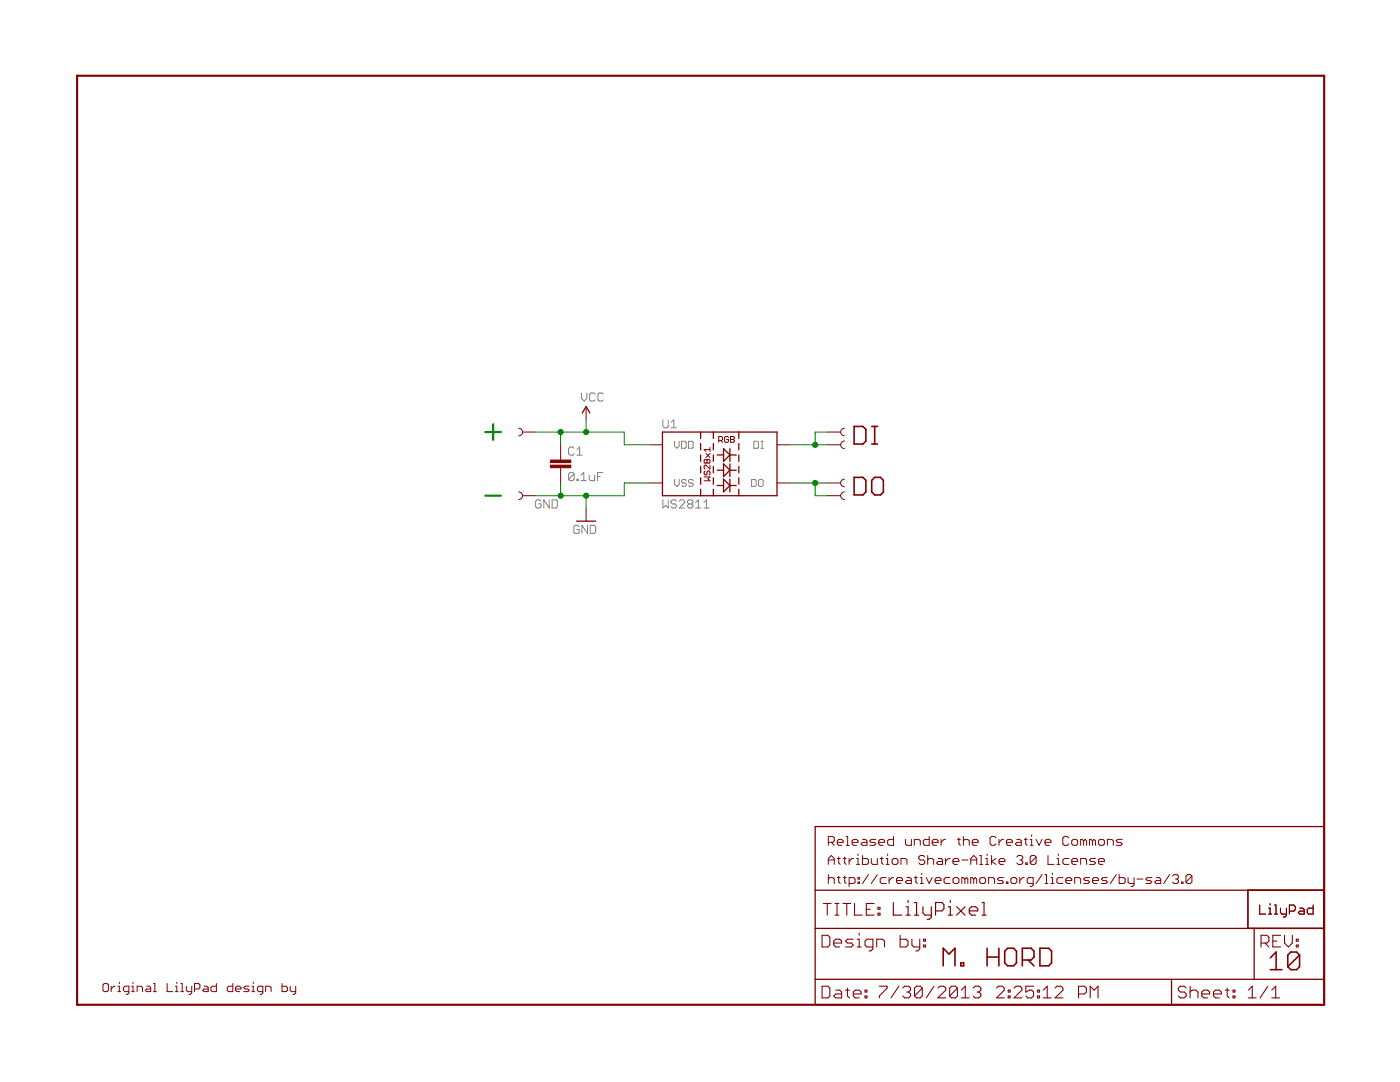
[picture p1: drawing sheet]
<svg xmlns="http://www.w3.org/2000/svg" width="279mm" height="216mm" viewBox="0 0 279 216" stroke-linecap="round" stroke-linejoin="round" font-family="sans-serif">
<g fill="none" stroke="#808080" stroke-width=".2">
<path d="M116 78.4v1.1l.6 .5 .5-.5v-1.1M118.8 78.7l-.3-.3h-.6l-.2 .3v1.1l.2 .2h.6l.3-.2M120.4 78.7l-.3-.3h-.5l-.3 .3v1.1l.3 .2h.5l.3-.2M109.6 99.7v1.7l-1.1-1.7v1.7M110.2 99.7h.8l.3 .3v1.1l-.3 .3h-.8zM114.6 89.5l-.3-.3h-.5l-.3 .3v1.1l.3 .2h.5l.3-.2M114.6 94.6l-.3-.3h-.5l-.3 .3v1M114.6 94.6v1l-.3 .3h-.5l-.3-.3M114.6 94.6l-1.1 1M115.1 95.6h.3v.3h-.3zM115.1 90.8h1.1M115.1 89.7l.6-.5v1.6"/>
<path d="M116 95.9h1M116 94.8l.5-.5v1.6M117.6 94.8v.8l.3 .3h.8v-1.1M119.2 95.1h.6M120.3 94.3h-1.1v1.6M132.3 83.8v1.3l.3 .3h.5l.3-.3v-1.3M132.3 99.7v1.7l.5-.6 .6 .6v-1.7M133.9 85.4h1.1M133.9 84.3l.6-.5v1.6M134.6 88.1v.9l.5 .5 .5-.5v-.9M134.6 95.7v.9l.5 .5 .5-.5v-.9M136 88.1h.7l.2 .2v.9l-.2 .3h-.7z"/>
<path d="M136.9 95.9l-.2-.2h-.5l-.2 .2v.2l.2 .3h.5l.2 .2v.2l-.2 .3h-.5l-.2-.3M137.4 88.1h.7l.2 .2v.9l-.2 .3h-.7zM138.3 95.9l-.2-.2h-.5l-.2 .2v.2l.2 .3h.5l.2 .2v.2l-.2 .3h-.5l-.2-.3M150 95.7h.7l.2 .2v.9l-.2 .3h-.7zM150.5 88.1h.7l.2 .2v.9l-.2 .3h-.7zM151.4 95.9l.2-.2h.5l.2 .2v.9l-.2 .3h-.5l-.2-.3zM151.9 89.5h.4M151.9 88.1h.4M152.1 88.1v1.4M108 100l-.3-.3h-.5l-.3 .3v1.1l.3 .3h.5l.3-.3v-.5h-.6M115.6 105.1l-.3-.3h-.5l-.3 .3v1.1l.3 .2h.5l.3-.2v-.6h-.5M117.2 104.8v1.6l-1.1-1.6v1.6"/>
<path d="M117.8 104.8h.8l.3 .3v1.1l-.3 .2h-.8zM135 100l-.3-.3h-.5l-.3 .3v.3l.3 .3h.5l.3 .2v.3l-.3 .3h-.5l-.3-.3M135.6 100l.2-.3h.6l.3 .3v.3l-1.1 1.1h1.1M137.5 100.6l-.3-.3v-.3l.3-.3h.5l.3 .3v.3l-.3 .3M137.5 100.6h.5M137.5 100.6l-.3 .2v.3l.3 .3h.5l.3-.3v-.3l-.3-.2M138.8 101.4h1.1M138.8 100.3l.6-.6v1.7M140.5 101.4h1.1M140.5 100.3l.5-.6v1.7"/>
</g>
<g fill="none" stroke="#800000" stroke-width=".32">
<path d="M170.5 85.1h1.7l.6 .6v2.3l-.6 .6h-1.7zM170.5 95.2h1.7l.6 .6v2.4l-.6 .6h-1.7zM174 88.6h1.1M174 85.1h1.1M174.6 85.1v3.5M174.6 95.2h1.1l.6 .6v2.4l-.6 .6h-1.1l-.6-.6v-2.4zM188.2 192.7v-3.5l1.2 1.2 1.2-1.2v3.5M191.7 192.1h.6v.6h-.6zM197 189.2v3.5M197 191h2.3M199.3 189.2v3.5M200.5 189.8l.6-.6h1.2l.6 .6v2.3l-.6 .6h-1.2l-.6-.6z"/>
<path d="M204 191.6h1.8l.6-.6v-1.2l-.6-.6h-1.8v3.5M205.2 191.6l1.2 1.1M207.5 189.2h1.8l.6 .6v2.3l-.6 .6h-1.8zM253.5 191.1l1.2-1.1v3.5M253.5 193.5h2.3M259.4 190.6v2.3l-.6 .6h-1.2l-.6-.6M259.4 190.6l-.6-.6h-1.2l-.6 .6v2.3M259.4 190.6l-2.4 2.3"/>
</g>
<g fill="none" stroke="#800000" stroke-width=".2">
<path d="M103.5 85.4a.76 .76 0 0 1 .8 .8 .76 .76 0 0 1-.8 .8M103.5 98.1a.76 .76 0 0 1 .8 .8 .76 .76 0 0 1-.8 .8M104.3 86.2h2.5M104.3 98.9h2.5M111.9 88.8v3M111.9 93.3v3.1M117 81.1v2.6M129.7 96.4h2.5M129.7 88.8h2.5M140.5 95.2h1.2l-.4 .3 .4 .4h-1.2M140.7 94l-.2 .2v.4l.2 .2 .4-.2v-.4l.2-.2 .4 .2v.4l-.2 .2M140.9 90.5l.8 .8"/>
<path d="M141.1 91.8l-.2-.1-.4 .1v.4l.2 .2 .4-.2M141.1 91.8v.4M141.1 91.8l.2-.1 .4 .1v.4l-.2 .2-.4-.2M141.7 92.8v.8l-.8-.8-.4 .2v.4l.2 .2M141.7 89.3v.8M141.7 90.5l-.8 .8M141.7 89.7h-1.2l.4 .4M143.4 87.9h.6l.2-.2v-.4l-.2-.2h-.6v1.2M143.8 87.9l.4 .4M145.4 87.3l-.2-.2h-.4l-.2 .2v.8l.2 .2h.4l.2-.2v-.4h-.4M145.8 87.1h.6l.2 .2-.2 .4 .2 .4-.2 .2h-.6zM145.8 87.7h.6"/>
<path d="M155.1 96.4h2.5M155.1 88.8h2.5M165.2 86.2h2.6M165.2 96.4h2.6M165.2 88.8h2.6M165.2 98.9h2.6M168.5 85.4a.76 .76 0 0 0-.7 .8 .76 .76 0 0 0 .7 .8M168.5 95.6a.76 .76 0 0 0-.7 .8 .76 .76 0 0 0 .7 .7M168.5 88a.76 .76 0 0 0-.7 .8 .76 .76 0 0 0 .7 .7M168.5 98.1a.76 .76 0 0 0-.7 .8 .76 .76 0 0 0 .7 .8M117 101.5v2.5M165.3 168.1h.9l.3-.3v-.6l-.3-.3h-.9v1.8"/>
<path d="M165.3 172.5v-1.2l.6-.6 .6 .6v1.2M165.3 174.5v1.8M165.3 175.4l.3-.3h.6l.3 .3v.9M165.3 171.6h1.2M165.9 168.1l.6 .6M167.1 168.1h1.2v-.3l-.3-.3h-.6l-.3 .3v.6l.3 .3h.6M167.1 171.3h.6M167.1 175.1h.6M167.4 171v1.2l.3 .3M167.4 174.8v1.2l.3 .3M168.3 171.3h.6M168.3 175.1h.6"/>
<path d="M168.6 171v1.2l.3 .3M168.6 174.8v1.2l.3 .3M168.9 166.9h.3v1.8M168.9 168.7h.6M169.5 171.3v1.2M169.5 176.3h.8l.3-.3v-.6l-.3-.3h-.8v1.8M170.1 168.1h1.1v-.3l-.3-.3h-.6l-.2 .3v.6l.2 .3h.6M170.3 171.3h-.2l-.6 .6M170.9 171.3h.3v1.2M170.9 172.5h.6M171.2 170.4v.3M171.2 175.1h.3v.3h-.3z"/>
<path d="M171.2 176h.3v.3h-.3zM172.1 167.5h.6l.3 .3v.9h-.9l-.3-.3 .3-.3h.9M172.1 170.7v1.8h.9l.3-.3v-.6l-.3-.3h-.9M173.3 174.5l-1.2 1.8M173.9 171.3v.9l.3 .3h.9v-1.2M174.8 167.5h-.9l-.3 .3 .3 .3h.6l.3 .3-.3 .3h-.9M175.1 174.5l-1.2 1.8M175.4 168.1h1.2v-.3l-.3-.3h-.6l-.3 .3v.6l.3 .3h.6M175.7 171.3h.6M176 171v1.2l.3 .3M176.8 171.3h.3v1.2M176.8 172.5h.6"/>
<path d="M176.8 175.1h-.8l-.3 .3v.6l.3 .3h.8M177.1 170.4v.3M177.4 175.1v1.2M178.3 166.9v1.8h-.9l-.3-.3v-.6l.3-.3h.9M178.3 171.3h.6l.3 .3v.6l-.3 .3h-.6l-.3-.3v-.6zM178.3 175.1h-.3l-.6 .6M178.9 175.7h1.2v-.3l-.3-.3h-.6l-.3 .3v.6l.3 .3h.6M179.8 172.5v-1.2h.9l.3 .3v.9M180.7 167.5v.9l.3 .3h.9v-1.2M181 175.1h.6l.3 .3v.9h-.9l-.3-.3 .3-.3h.9M182.5 168.7v-1.2h.9l.3 .3v.9M182.5 175.1h.6"/>
<path d="M182.8 174.8v1.2l.3 .3M183.7 175.1h.3v1.2M183.7 176.3h.6M184 174.2v.3M184.6 171l-.3-.3h-.6l-.3 .3v.3l.3 .3h.6l.3 .3v.3l-.3 .3h-.6l-.3-.3M184.8 175.1l.6 1.2 .6-1.2M185.1 171.6l.3-.3h.6l.3 .3v.9M185.1 170.7v1.8M185.4 166.9v1.8h-.8l-.3-.3v-.6l.3-.3h.8M186 168.1h1.2v-.3l-.3-.3h-.6l-.3 .3v.6l.3 .3h.6M186.6 175.7h1.2v-.3l-.3-.3h-.6l-.3 .3v.6l.3 .3h.6M187.2 171.3h.6l.3 .3v.9h-.9l-.3-.3 .3-.3h.9"/>
<path d="M187.8 167.5v1.2M188.7 167.5h-.3l-.6 .6M188.7 171.3v1.2M189.6 171.3h-.3l-.6 .6M189.6 175.1h-.9l-.3 .3v.6l.3 .3h.9M190.2 171.9h1.2v-.3l-.3-.3h-.6l-.3 .3v.6l.3 .3h.6M190.2 175.4l.3-.3h.6l.3 .3v.6l-.3 .3h-.6l-.3-.3zM191.1 167.5h.6M191.4 167.2v1.2l.3 .3M192 171.6h1.1M192.3 167.8l.3-.3h.5l.3 .3v.9M192.3 166.9v1.8"/>
<path d="M192.6 175.4l-.3-.3h-.3v1.2M192.6 175.4v.9M192.6 175.4l.2-.3 .3 .3v.9M193.7 171.6h1.2M193.7 172.5v-1.2l.6-.6 .6 .6v1.2M194 168.1h1.2v-.3l-.3-.3h-.6l-.3 .3v.6l.3 .3h.6M194.3 175.4l-.3-.3h-.3v1.2M194.3 175.4l.3-.3 .3 .3v.9M194.3 175.4v.9M195.5 172.5h.6M195.5 170.7h.3v1.8M195.8 175.1h.6l.3 .3v.6l-.3 .3h-.6l-.3-.3v-.6z"/>
<path d="M196.7 171.3h.3v1.2M196.7 172.5h.6M197 170.4v.3M197.3 176.3v-1.2h.9l.3 .3v.9M197.9 170.7v1.8M198.8 167.2l-.3-.3h-.6l-.3 .3v1.2l.3 .3h.6l.3-.3M198.8 171.3l-.9 .6 .9 .6M199.4 167.5v1.2M199.4 171.9h1.2v-.3l-.3-.3h-.6l-.3 .3v.6l.3 .3h.6M200.3 167.5h-.3l-.6 .6M200.3 175.1h-.9l-.3 .3 .3 .3h.6l.3 .3-.3 .3h-.9M200.9 168.1h1.1v-.3l-.3-.3h-.6l-.2 .3v.6l.2 .3h.6"/>
<path d="M200.9 176h.2v.3h-.2zM201.7 175.4l.3-.3h.6l.3 .3v.6l-.3 .3h-.6l-.3-.3zM202.9 167.5h.6l.3 .3v.9h-.9l-.3-.3 .3-.3h.9M202.9 171l.3-.3h.6l.3 .3v.3l-.3 .3M203.5 171.6h.3M203.5 175.1v1.2M203.8 171.6l.3 .3v.3l-.3 .3h-.6l-.3-.3M204.4 167.5h.6M204.4 175.1h-.3l-.6 .6M204.7 167.2v1.2l.3 .3M204.7 172.2h.3v.3h-.3zM205.6 168.7h.6"/>
<path d="M205.6 167.5h.3v1.2M205.9 166.6v.3M206.2 176.3h-.9l-.3-.3v-.6l.3-.3h.9v1.5l-.3 .3h-.3M206.8 167.5l.6 1.2 .6-1.2M206.8 171v1.2l-.3 .3h-.6l-.3-.3M206.8 171l-.3-.3h-.6l-.3 .3v1.2M206.8 171l-1.2 1.2M208 174.5l-1.2 1.8M208.6 168.1h1.1v-.3l-.3-.3h-.5l-.3 .3v.6l.3 .3h.5M208.6 176.3h.5M208.6 174.5h.3v1.8M209.1 170.7v1.8h1.2"/>
<path d="M209.7 175.1h.3v1.2M209.7 176.3h.6M210 174.2v.3M210.9 171.3h.3v1.2M210.9 172.5h.6M211.2 170.4v.3M212.1 175.1h-.9l-.3 .3v.6l.3 .3h.9M212.7 175.7h1.2v-.3l-.3-.3h-.6l-.3 .3v.6l.3 .3h.6M213.3 167.2l-.3-.3h-.6l-.3 .3v1.2l.3 .3h.6l.3-.3M213.3 171.3h-.9l-.3 .3v.6l.3 .3h.9M213.9 167.8l.3-.3h.6l.3 .3v.6l-.3 .3h-.6l-.3-.3zM213.9 171.9h1.2v-.3l-.3-.3h-.6l-.3 .3v.6l.3 .3h.6"/>
<path d="M214.5 176.3v-1.2h.9l.3 .3v.9M215.7 172.5v-1.2h.9l.3 .3v.9M216.3 167.8l.3-.3 .3 .3v.9M216.3 167.8l-.3-.3h-.3v1.2M216.3 167.8v.9M217.4 175.1h-.8l-.3 .3 .3 .3h.5l.3 .3-.3 .3h-.8M218 167.8l-.3-.3h-.3v1.2M218 167.8v.9M218 175.7h1.2v-.3l-.3-.3h-.6l-.3 .3v.6l.3 .3h.6M218 167.8l.3-.3 .3 .3v.9M218.6 171.3h-.9l-.3 .3 .3 .3h.6l.3 .3-.3 .3h-.9M219.2 171.9h1.2v-.3l-.3-.3h-.6l-.3 .3v.6l.3 .3h.6"/>
<path d="M219.5 167.5h.6l.3 .3v.6l-.3 .3h-.6l-.3-.3v-.6zM221 168.7v-1.2h.9l.3 .3v.9M221 175.1h-.9l-.3 .3 .3 .3h.6l.3 .3-.3 .3h-.9M222.8 174.5l-1.2 1.8M223.4 174.5v1.8h.9l.3-.3v-.6l-.3-.3h-.9M224 167.5h-.9l-.3 .3 .3 .3h.6l.3 .3-.3 .3h-.9M225.1 175.1v.9l.3 .3h.9M226.3 175.1v1.5l-.3 .3h-.3M226.9 175.4h1.2M229.9 175.1h-.9l-.3 .3 .3 .3h.6l.3 .3-.3 .3h-.9M230.8 175.1h.6l.2 .3v.9h-.8l-.3-.3 .3-.3h.8M233.4 174.5l-1.2 1.8"/>
<path d="M234 174.8l.3-.3h.6l.3 .3v.3l-.3 .3M234.6 175.4h.3M234.9 175.4l.3 .3v.3l-.3 .3h-.6l-.3-.3M235.8 176h.3v.3h-.3zM237.9 174.8v1.2l-.3 .3h-.6l-.3-.3M237.9 174.8l-.3-.3h-.6l-.3 .3v1.2M237.9 174.8l-1.2 1.2M20.8 196.3h.6l.2 .2v1.1l-.2 .3h-.6l-.2-.3v-1.1zM22.2 196.8v1.1M23 196.8h-.3l-.5 .5M23.5 197.9h.6M23.5 196.8h.3v1.1"/>
<path d="M23.8 196v.3M25.7 197.9h-.8l-.3-.3v-.5l.3-.3h.8v1.3l-.3 .3h-.2M26.3 197.9h.5M26.3 196.8h.2v1.1M26.5 196v.3M27.4 197.9v-1.1h.8l.2 .3v.8M29.3 196.8h.5l.3 .3v.8h-.8l-.3-.3 .3-.3h.8M30.6 196.3h.3v1.6M30.6 197.9h.6M33.4 196.3v1.6h1.1M35 197.9h.5M35 196.8h.3v1.1"/>
<path d="M35.3 196v.3M36.1 196.3h.3v1.6M36.1 197.9h.5M37.2 196.8v.8l.3 .3h.8M38.3 196.8v1.3l-.3 .3h-.3M38.8 197.3h.8l.3-.2v-.6l-.3-.2h-.8v1.6M40.7 196.8h.6l.3 .3v.8h-.9l-.3-.3 .3-.3h.9M43.2 196.3v1.6h-.8l-.3-.3v-.5l.3-.3h.8M46.5 196.3v1.6h-.9l-.2-.3v-.5l.2-.3h.9M47 197.3h1.1v-.2l-.3-.3h-.5l-.3 .3v.5l.3 .3h.5M49.7 196.8h-.8l-.3 .3 .3 .2h.6l.2 .3-.2 .3h-.9M50.3 197.9h.5"/>
<path d="M50.3 196.8h.2v1.1M50.5 196v.3M52.5 197.9h-.9l-.2-.3v-.5l.2-.3h.9v1.3l-.3 .3h-.3M53 197.9v-1.1h.8l.3 .3v.8M56.3 196.3v1.6h.8l.3-.3v-.5l-.3-.3h-.8M57.9 196.8v.8l.3 .3h.8M59 196.8v1.3l-.3 .3h-.2M251.4 180.6v1.8h1.2M253.2 182.4h.6M253.2 181.2h.3v1.2M253.5 180.3v.3M254.4 182.4h.6"/>
<path d="M254.4 180.6h.3v1.8M255.5 181.2v.9l.3 .3h.9M256.7 181.2v1.5l-.3 .3h-.3M257.3 181.8h.9l.3-.3v-.6l-.3-.3h-.9v1.8M259.4 181.2h.6l.3 .3v.9h-.9l-.3-.3 .3-.3h.9M262.1 180.6v1.8h-.9l-.3-.3v-.6l.3-.3h.9"/>
</g>
<g fill="#800000" stroke="#800000" stroke-width=".2">
<path d="M109.9 92.8h4v.5h-4z"/>
<path d="M109.9 91.8h4v.5h-4z"/>
</g>
<g fill="none" stroke="#800000" stroke-width=".25">
<path d="M116.2 82.4l.8-1.3 .7 1.3M132.2 86.2h22.9v12.7h-22.9zM139.8 86.2v1.3M139.8 88.5v1.3M139.8 90.8v1.3M139.8 93.1v1.2M139.8 95.3v1.3M139.8 97.6v1.3M142.4 86.2v1.3M142.4 88.5v1.3M142.4 90.8v1.3M142.4 93.1v1.2"/>
<path d="M142.4 95.3v1.3M142.4 97.6v1.3M143.1 93.8h1.3M143.1 96.9h1.3M143.1 90.8h1.3M144.4 89.5l1.3 1.3-1.3 1.3zM144.4 92.6l1.3 1.2-1.3 1.3zM144.4 95.6l1.3 1.3-1.3 1.2zM145.7 89.5v2.6M145.7 92.6v2.5M145.7 95.6v2.5M145.7 93.8h1.2"/>
<path d="M145.7 96.9h1.2M145.7 90.8h1.2M147.4 86.2v1.3M147.4 88.5v1.3M147.4 90.8v1.3M147.4 93.1v1.2M147.4 95.3v1.3M147.4 97.6v1.3M115.1 104h3.8M162.7 164.9h101.6v35.6h-101.6zM162.7 177.6h101.6M249 177.6v7.7"/>
<path d="M162.7 185.3h101.6M162.7 195.4h101.6M233.8 195.4v5.1M250.3 185.3v10.1"/>
</g>
<path d="M15.4 15.1h248.9v185.4h-248.9z" fill="none" stroke="#800000" stroke-width=".42"/>
<g fill="none" stroke="#800000" stroke-width=".21">
<path d="M164.1 186.6h1.1l.4 .4v1.6l-.4 .4h-1.1zM164.1 196.8h1.1l.4 .4v1.5l-.4 .4h-1.1zM164.3 180.3h1.6M165.1 180.3v2.3M166.4 188.2h1.6v-.4l-.4-.4h-.8l-.4 .4v.8l.4 .4h.8M166.6 180.3h.8M166.6 182.6h.8M166.8 197.6h.8l.4 .4v1.1h-1.2l-.4-.4 .4-.4h1.2M167 180.3v2.3M168.2 180.3h1.6M168.7 197.6h.8M169 180.3v2.3"/>
<path d="M169.1 197.2v1.5l.4 .4M170.3 198.3h1.6v-.3l-.4-.4h-.8l-.4 .4v.7l.4 .4h.8M170.3 187.4h-1.2l-.4 .4 .4 .4h.8l.4 .4-.4 .4h-1.2M170.5 180.3v2.3h1.6M171.1 189h.8M171.1 187.4h.4v1.6M171.5 186.2v.4M172.6 198.7h.4v.4h-.4zM172.6 197.6h.4v.4h-.4zM172.9 181.4h.8M174.2 189h-1.2l-.4-.4v-.8l.4-.4h1.2v2l-.4 .3h-.4M174.5 180.3h-1.6v2.3h1.6"/>
<path d="M175 189v-1.6h1.1l.4 .4v1.2M175.2 182.2h.4v.4h-.4zM175.2 181.1h.4v.3h-.4zM175.5 196.8h1.5v.4l-1.5 1.5v.4M179.4 196.8l-1.6 2.3M179.6 186.6v2.4h1.2l.4-.4v-.8l-.4-.4h-1.2M180.2 197.2l.4-.4h.7l.4 .4v.4l-.4 .4M181 198h.3M181.3 198l.4 .3v.4l-.4 .4h-.7l-.4-.4M182 187.4v1.2l.4 .4h1.2M183.6 187.4v2l-.4 .3h-.4M184.1 197.2v1.5l-.4 .4h-.8l-.4-.4"/>
<path d="M184.1 197.2l-.4-.4h-.8l-.4 .4v1.5M184.1 197.2l-1.6 1.5M184.3 188.6h.4v.4h-.4zM184.3 187.4h.4v.4h-.4zM186.4 196.8l-1.6 2.3M187.2 197.2l.4-.4h.7l.4 .4v.4l-1.5 1.5h1.5M191.1 197.2v1.5l-.4 .4h-.8l-.4-.4M191.1 197.2l-.4-.4h-.8l-.4 .4v1.5M191.1 197.2l-1.6 1.5M191.9 199.1h1.5M191.9 197.6l.7-.8v2.3M194.2 197.2l.4-.4h.8l.3 .4v.4l-.3 .4"/>
<path d="M195 198h.4M195.4 198l.3 .3v.4l-.3 .4h-.8l-.4-.4M198.9 197.2l.4-.4h.7l.4 .4v.4l-1.5 1.5h1.5M201.2 198.7h.4v.4h-.4zM201.2 197.6h.4v.4h-.4zM202.4 197.2l.4-.4h.8l.3 .4v.4l-1.5 1.5h1.5M206.3 196.8h-1.6v1.2l.8-.4h.4l.4 .4v.7l-.4 .4h-.8l-.4-.4M207.1 198.7h.4v.4h-.4zM207.1 197.6h.4v.4h-.4zM208.2 199.1h1.6M208.2 197.6l.8-.8v2.3M210.6 197.2l.3-.4h.8l.4 .4v.4l-1.5 1.5h1.5"/>
<path d="M215.2 198.3h1.2l.4-.3v-.8l-.4-.4h-1.2v2.3M217.6 199.1v-2.3l.8 .8 .7-.8v2.3M236.7 197.2l-.4-.4h-.7l-.4 .4v.4l.4 .4h.7l.4 .3v.4l-.4 .4h-.7l-.4-.4M237.5 198l.4-.4h.8l.4 .4v1.1M237.5 196.8v2.3M239.8 198.3h1.6v-.3l-.4-.4h-.8l-.4 .4v.7l.4 .4h.8M242.2 198.3h1.5v-.3l-.3-.4h-.8l-.4 .4v.7l.4 .4h.8M244.5 197.6h.8M244.9 197.2v1.5l.4 .4M246.1 198.7h.4v.4h-.4zM246.1 197.6h.4v.4h-.4zM249.1 199.1h1.6"/>
<path d="M249.1 197.6l.8-.8v2.3M251.7 188.2h1.2l.3-.4v-.8l-.3-.4h-1.2v2.4M252.5 188.2l.7 .8M253 196.8l-1.5 2.3M253.8 199.1h1.6M253.8 197.6l.8-.8v2.3M254 187.8h.8M255.6 186.6h-1.6v2.4h1.6M256.3 186.6v1.6l.8 .8 .8-.8v-1.6M258.7 188.6h.4v.4h-.4zM258.7 187.4h.4v.4h-.4z"/>
</g>
<g fill="none" stroke="#800000" stroke-width=".23">
<path d="M181.2 179.7v.4M189.7 179.7v.4M178.3 180.1v2.5h1.7M180.8 182.6h.9M180.8 180.9h.4v1.7M182.5 182.6h.8M182.5 180.1h.4v2.5M184.2 180.9v1.3l.4 .4h1.3M185.9 180.9v2.1l-.5 .4h-.4M186.7 181.8h1.3l.4-.5v-.8l-.4-.4h-1.3v2.5M189.2 182.6h.9M189.2 180.9h.5v1.7"/>
<path d="M190.9 180.9l1.7 1.7M192.6 180.9l-1.7 1.7M193.4 181.8h1.7v-.5l-.4-.4h-.8l-.5 .4v.9l.5 .4h.8M196 182.6h.8M196 180.1h.4v2.5"/>
</g>
<path d="M96.9 86.2h3.1M96.9 98.9h3.1M98.4 84.6v3.2" fill="none" stroke="#008000" stroke-width=".42"/>
<path d="M106.8 86.2h17.8v2.6h5.1M111.9 86.2v2.6M111.9 96.4v2.5M117 83.7v2.5M117 98.9v2.6M129.7 96.4h-5.1v2.5h-17.8M157.6 88.8h7.6M157.6 96.4h7.6M162.7 96.4v2.5h2.5M165.2 86.2h-2.5v2.6" fill="none" stroke="#008000" stroke-width=".2"/>
<g fill="#008000" stroke="#008000" stroke-width=".2">
<circle cx="117" cy="86.2" r=".51"/>
<circle cx="111.9" cy="86.2" r=".51"/>
<circle cx="117" cy="98.9" r=".51"/>
<circle cx="111.9" cy="98.9" r=".51"/>
<circle cx="162.7" cy="96.4" r=".51"/>
<circle cx="162.7" cy="88.8" r=".51"/>
</g>
</svg>
